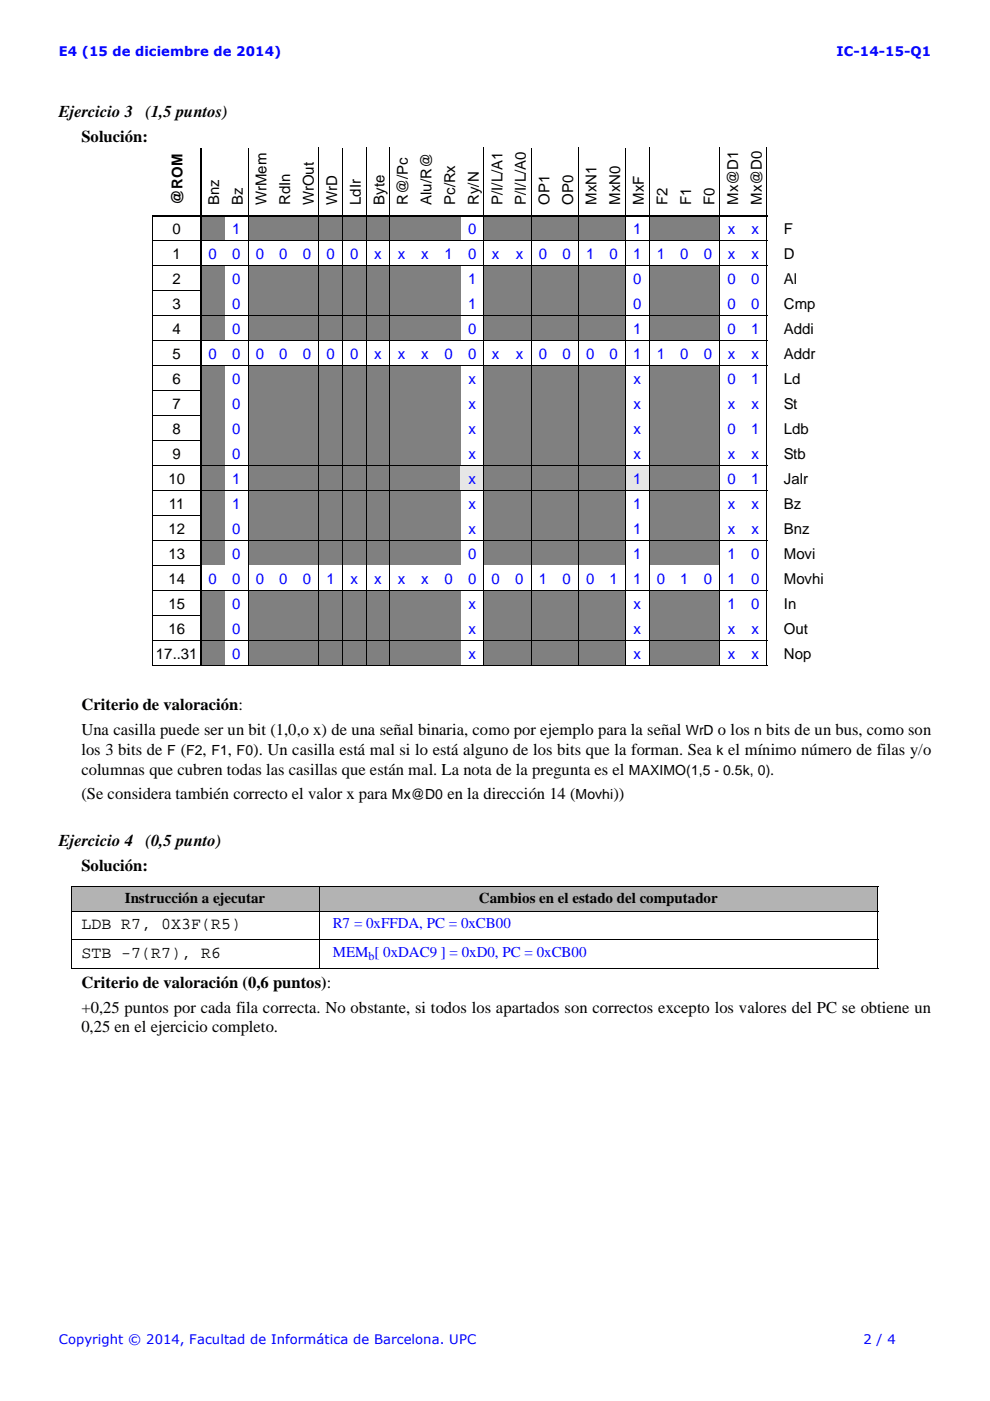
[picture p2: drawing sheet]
<svg xmlns="http://www.w3.org/2000/svg" width="210mm" height="297mm" viewBox="0 0 210 297" stroke-linecap="round" stroke-linejoin="round" font-family="sans-serif">
<defs><g id="words">
<g font-size="3.5">
<text x="12.4" y="24.9">Ejercicio 3</text>
<text x="30.9" y="24.9">(1,5 puntos)</text>
<text x="17.3" y="30.2">Solución:</text>
<text x="17.3" y="150.5">Criterio de valoración:</text>
<text x="17.3" y="155.7">Una casilla puede ser un bit (1,0,o x) de una señal binaria, como por ejemplo para la señal</text>
<text x="152.2" y="155.7">o los</text>
<text x="162.5" y="155.7">bits de un bus, como son</text>
<text x="17.3" y="160">los 3 bits de</text>
<text x="38.3" y="160">(</text>
<text x="43" y="160">,</text>
<text x="48.3" y="160">,</text>
<text x="53.7" y="160">). Un casilla está mal si lo está alguno de los bits que la forman. Sea</text>
<text x="154.4" y="160">el mínimo número de filas y/o</text>
<text x="17.3" y="164.2">columnas que cubren todas las casillas que están mal. La nota de la pregunta es el</text>
<text x="163.3" y="164.2">.</text>
<text x="17.3" y="169.5">(Se considera también correcto el valor x para</text>
<text x="94.9" y="169.5">en la dirección 14 (</text>
<text x="130" y="169.5">))</text>
<text x="12.4" y="179.4">Ejercicio 4</text>
<text x="30.9" y="179.4">(0,5 punto)</text>
<text x="17.3" y="184.7">Solución:</text>
<text x="17.3" y="197">LDB R7, 0X3F(R5)</text>
<text x="17.3" y="203">STB -7(R7), R6</text>
<text x="17.3" y="209.4">Criterio de valoración (0,6 puntos):</text>
<text x="17.3" y="214.7">+0,25 puntos por cada fila correcta. No obstante, si todos los apartados son correctos excepto los valores del PC se obtiene un</text>
<text x="17.3" y="218.9">0,25 en el ejercicio completo.</text>
</g>
<g font-size="3.2">
<text x="38.7" y="43.4" transform="rotate(-90 38.7 43.4)">@ROM</text>
<text x="46.5" y="43.4" transform="rotate(-90 46.5 43.4)">Bnz</text>
<text x="51.5" y="43.4" transform="rotate(-90 51.5 43.4)">Bz</text>
<text x="56.5" y="43.4" transform="rotate(-90 56.5 43.4)">WrMem</text>
<text x="61.5" y="43.4" transform="rotate(-90 61.5 43.4)">RdIn</text>
<text x="66.5" y="43.4" transform="rotate(-90 66.5 43.4)">WrOut</text>
<text x="71.5" y="43.4" transform="rotate(-90 71.5 43.4)">WrD</text>
<text x="76.5" y="43.4" transform="rotate(-90 76.5 43.4)">LdIr</text>
<text x="81.5" y="43.4" transform="rotate(-90 81.5 43.4)">Byte</text>
<text x="86.5" y="43.4" transform="rotate(-90 86.5 43.4)">R@/Pc</text>
<text x="91.5" y="43.4" transform="rotate(-90 91.5 43.4)">Alu/R@</text>
<text x="96.5" y="43.4" transform="rotate(-90 96.5 43.4)">Pc/Rx</text>
<text x="101.5" y="43.4" transform="rotate(-90 101.5 43.4)">Ry/N</text>
<text x="106.5" y="43.4" transform="rotate(-90 106.5 43.4)">P/I/L/A1</text>
<text x="111.5" y="43.4" transform="rotate(-90 111.5 43.4)">P/I/L/A0</text>
<text x="116.5" y="43.4" transform="rotate(-90 116.5 43.4)">OP1</text>
<text x="121.5" y="43.4" transform="rotate(-90 121.5 43.4)">OP0</text>
<text x="126.5" y="43.4" transform="rotate(-90 126.5 43.4)">MxN1</text>
<text x="131.5" y="43.4" transform="rotate(-90 131.5 43.4)">MxN0</text>
<text x="136.5" y="43.4" transform="rotate(-90 136.5 43.4)">MxF</text>
<text x="141.5" y="43.4" transform="rotate(-90 141.5 43.4)">F2</text>
<text x="146.5" y="43.4" transform="rotate(-90 146.5 43.4)">F1</text>
<text x="151.5" y="43.4" transform="rotate(-90 151.5 43.4)">F0</text>
<text x="156.5" y="43.4" transform="rotate(-90 156.5 43.4)">Mx@D1</text>
<text x="161.5" y="43.4" transform="rotate(-90 161.5 43.4)">Mx@D0</text>
<text x="36.6" y="49.7">0</text>
<text x="166.2" y="49.7">F</text>
<text x="36.6" y="55">1</text>
<text x="166.2" y="55">D</text>
<text x="36.6" y="60.3">2</text>
<text x="36.6" y="65.6">3</text>
<text x="166.2" y="60.3">Al</text>
<text x="166.2" y="65.6">Cmp</text>
<text x="36.6" y="70.9">4</text>
<text x="166.2" y="70.9">Addi</text>
<text x="36.6" y="76.2">5</text>
<text x="166.2" y="76.2">Addr</text>
<text x="36.6" y="81.4">6</text>
<text x="166.2" y="81.4">Ld</text>
<text x="36.6" y="86.7">7</text>
<text x="166.2" y="86.7">St</text>
<text x="36.6" y="92">8</text>
<text x="166.2" y="92">Ldb</text>
<text x="36.6" y="97.3">9</text>
<text x="166.2" y="97.3">Stb</text>
<text x="35.7" y="102.6">10</text>
<text x="35.8" y="107.9">11</text>
<text x="166.2" y="102.6">Jalr</text>
<text x="166.2" y="107.9">Bz</text>
<text x="35.7" y="113.2">12</text>
<text x="166.2" y="113.2">Bnz</text>
<text x="35.7" y="118.5">13</text>
<text x="166.2" y="118.5">Movi</text>
<text x="35.7" y="123.8">14</text>
<text x="166.2" y="123.8">Movhi</text>
<text x="35.7" y="129.1">15</text>
<text x="166.2" y="129.1">In</text>
<text x="35.7" y="134.4">16</text>
<text x="166.2" y="134.4">Out</text>
<text x="33.1" y="139.7">17..31</text>
<text x="166.2" y="139.7">Nop</text>
<text x="26.5" y="191.5">Instrucción a ejecutar</text>
<text x="101.6" y="191.5">Cambios en el estado del computador</text>
</g>
<g font-size="3.2" fill="#00f">
<text x="49.2" y="49.7">1</text>
<text x="99.2" y="49.7">0</text>
<text x="134.2" y="49.7">1</text>
<text x="154.3" y="49.7">x</text>
<text x="159.3" y="49.7">x</text>
<text x="44.2" y="55">0</text>
<text x="49.2" y="55">0</text>
<text x="54.2" y="55">0</text>
<text x="59.2" y="55">0</text>
<text x="64.2" y="55">0</text>
<text x="69.3" y="55">0</text>
<text x="74.3" y="55">0</text>
<text x="79.3" y="55">x</text>
<text x="84.3" y="55">x</text>
<text x="89.3" y="55">x</text>
<text x="94.2" y="55">1</text>
<text x="99.2" y="55">0</text>
<text x="104.3" y="55">x</text>
<text x="109.3" y="55">x</text>
<text x="114.3" y="55">0</text>
<text x="119.3" y="55">0</text>
<text x="124.2" y="55">1</text>
<text x="129.2" y="55">0</text>
<text x="134.2" y="55">1</text>
<text x="139.2" y="55">1</text>
<text x="144.2" y="55">0</text>
<text x="149.2" y="55">0</text>
<text x="154.3" y="55">x</text>
<text x="159.3" y="55">x</text>
<text x="49.2" y="60.3">0</text>
<text x="49.2" y="65.6">0</text>
<text x="99.2" y="60.3">1</text>
<text x="99.2" y="65.6">1</text>
<text x="134.2" y="60.3">0</text>
<text x="134.2" y="65.6">0</text>
<text x="154.2" y="60.3">0</text>
<text x="154.2" y="65.6">0</text>
<text x="159.3" y="60.3">0</text>
<text x="159.3" y="65.6">0</text>
<text x="49.2" y="70.9">0</text>
<text x="99.2" y="70.9">0</text>
<text x="134.2" y="70.9">1</text>
<text x="154.2" y="70.9">0</text>
<text x="159.3" y="70.9">1</text>
<text x="44.2" y="76.2">0</text>
<text x="49.2" y="76.2">0</text>
<text x="54.2" y="76.2">0</text>
<text x="59.2" y="76.2">0</text>
<text x="64.2" y="76.2">0</text>
<text x="69.3" y="76.2">0</text>
<text x="74.3" y="76.2">0</text>
<text x="79.3" y="76.2">x</text>
<text x="84.3" y="76.2">x</text>
<text x="89.3" y="76.2">x</text>
<text x="94.2" y="76.2">0</text>
<text x="99.2" y="76.2">0</text>
<text x="104.3" y="76.2">x</text>
<text x="109.3" y="76.2">x</text>
<text x="114.3" y="76.2">0</text>
<text x="119.3" y="76.2">0</text>
<text x="124.2" y="76.2">0</text>
<text x="129.2" y="76.2">0</text>
<text x="134.2" y="76.2">1</text>
<text x="139.2" y="76.2">1</text>
<text x="144.2" y="76.2">0</text>
<text x="149.2" y="76.2">0</text>
<text x="154.3" y="76.2">x</text>
<text x="159.3" y="76.2">x</text>
<text x="49.2" y="81.4">0</text>
<text x="99.3" y="81.4">x</text>
<text x="134.3" y="81.4">x</text>
<text x="154.2" y="81.4">0</text>
<text x="159.3" y="81.4">1</text>
<text x="49.2" y="86.7">0</text>
<text x="99.3" y="86.7">x</text>
<text x="134.3" y="86.7">x</text>
<text x="154.3" y="86.7">x</text>
<text x="159.3" y="86.7">x</text>
<text x="49.2" y="92">0</text>
<text x="99.3" y="92">x</text>
<text x="134.3" y="92">x</text>
<text x="154.2" y="92">0</text>
<text x="159.3" y="92">1</text>
<text x="49.2" y="97.3">0</text>
<text x="99.3" y="97.3">x</text>
<text x="134.3" y="97.3">x</text>
<text x="154.3" y="97.3">x</text>
<text x="159.3" y="97.3">x</text>
<text x="49.2" y="102.6">1</text>
<text x="49.2" y="107.9">1</text>
<text x="99.3" y="102.6">x</text>
<text x="99.3" y="107.9">x</text>
<text x="134.2" y="102.6">1</text>
<text x="134.2" y="107.9">1</text>
<text x="154.2" y="102.6">0</text>
<text x="154.3" y="107.9">x</text>
<text x="159.3" y="102.6">1</text>
<text x="159.3" y="107.9">x</text>
<text x="49.2" y="113.2">0</text>
<text x="99.3" y="113.2">x</text>
<text x="134.2" y="113.2">1</text>
<text x="154.3" y="113.2">x</text>
<text x="159.3" y="113.2">x</text>
<text x="49.2" y="118.5">0</text>
<text x="99.2" y="118.5">0</text>
<text x="134.2" y="118.5">1</text>
<text x="154.2" y="118.5">1</text>
<text x="159.3" y="118.5">0</text>
<text x="44.2" y="123.8">0</text>
<text x="49.2" y="123.8">0</text>
<text x="54.2" y="123.8">0</text>
<text x="59.2" y="123.8">0</text>
<text x="64.2" y="123.8">0</text>
<text x="69.3" y="123.8">1</text>
<text x="74.3" y="123.8">x</text>
<text x="79.3" y="123.8">x</text>
<text x="84.3" y="123.8">x</text>
<text x="89.3" y="123.8">x</text>
<text x="94.2" y="123.8">0</text>
<text x="99.2" y="123.8">0</text>
<text x="104.2" y="123.8">0</text>
<text x="109.2" y="123.8">0</text>
<text x="114.3" y="123.8">1</text>
<text x="119.3" y="123.8">0</text>
<text x="124.2" y="123.8">0</text>
<text x="129.2" y="123.8">1</text>
<text x="134.2" y="123.8">1</text>
<text x="139.2" y="123.8">0</text>
<text x="144.2" y="123.8">1</text>
<text x="149.2" y="123.8">0</text>
<text x="154.2" y="123.8">1</text>
<text x="159.3" y="123.8">0</text>
<text x="49.2" y="129.1">0</text>
<text x="99.3" y="129.1">x</text>
<text x="134.3" y="129.1">x</text>
<text x="154.2" y="129.1">1</text>
<text x="159.3" y="129.1">0</text>
<text x="49.2" y="134.4">0</text>
<text x="99.3" y="134.4">x</text>
<text x="134.3" y="134.4">x</text>
<text x="154.3" y="134.4">x</text>
<text x="159.3" y="134.4">x</text>
<text x="49.2" y="139.7">0</text>
<text x="99.3" y="139.7">x</text>
<text x="134.3" y="139.7">x</text>
<text x="154.3" y="139.7">x</text>
<text x="159.3" y="139.7">x</text>
<text x="70.6" y="196.8">R7 = 0xFFDA, PC = 0xCB00</text>
<text x="70.6" y="202.8">MEM [ 0xDAC9 ] = 0xD0, PC = 0xCB00</text>
</g>
<g font-size="3">
<text x="145.4" y="155.7">WrD</text>
<text x="159.9" y="155.7">n</text>
<text x="35.5" y="160">F</text>
<text x="39.5" y="160">F2 F1 F0</text>
<text x="151.9" y="160">k</text>
<text x="133.3" y="164.2">MAXIMO(1,5 - 0.5k, 0)</text>
<text x="83.1" y="169.5">Mx@D0</text>
<text x="122" y="169.5">Movhi</text>
</g>
<g font-size="2.8" fill="#00f">
<text x="12.4" y="11.9">E4 (15 de diciembre de 2014)</text>
<text x="177.4" y="11.9">IC-14-15-Q1</text>
<text x="12.4" y="284.9">Copyright © 2014, Facultad de Informática de Barcelona. UPC</text>
<text x="183.1" y="284.9">2 / 4</text>
</g>
<text font-size="2.5" fill="#00f" x="78.1" y="203.6">b</text>
</g></defs>
<g fill="#808080">
<path d="M42.6 45.8h5v5.3h-5z"/>
<path d="M52.6 45.8h5v5.3h-5z"/>
<path d="M57.6 45.8h5v5.3h-5z"/>
<path d="M62.6 45.8h5v5.3h-5z"/>
<path d="M67.6 45.8h5v5.3h-5z"/>
<path d="M72.6 45.8h5v5.3h-5z"/>
<path d="M77.6 45.8h5v5.3h-5z"/>
<path d="M82.6 45.8h5v5.3h-5z"/>
<path d="M87.6 45.8h5v5.3h-5z"/>
<path d="M92.6 45.8h5v5.3h-5z"/>
<path d="M102.6 45.8h5v5.3h-5z"/>
<path d="M107.6 45.8h5v5.3h-5z"/>
<path d="M112.6 45.8h5v5.3h-5z"/>
<path d="M117.6 45.8h5v5.3h-5z"/>
<path d="M122.6 45.8h5v5.3h-5z"/>
<path d="M127.6 45.8h5v5.3h-5z"/>
<path d="M137.6 45.8h5v5.3h-5z"/>
<path d="M142.6 45.8h5v5.3h-5z"/>
<path d="M147.6 45.8h5v5.3h-5z"/>
<path d="M42.6 56.4h5v5.3h-5z"/>
<path d="M52.6 56.4h5v5.3h-5z"/>
<path d="M57.6 56.4h5v5.3h-5z"/>
<path d="M62.6 56.4h5v5.3h-5z"/>
<path d="M67.6 56.4h5v5.3h-5z"/>
<path d="M72.6 56.4h5v5.3h-5z"/>
<path d="M77.6 56.4h5v5.3h-5z"/>
<path d="M82.6 56.4h5v5.3h-5z"/>
<path d="M87.6 56.4h5v5.3h-5z"/>
<path d="M92.6 56.4h5v5.3h-5z"/>
<path d="M102.6 56.4h5v5.3h-5z"/>
<path d="M107.6 56.4h5v5.3h-5z"/>
<path d="M112.6 56.4h5v5.3h-5z"/>
<path d="M117.6 56.4h5v5.3h-5z"/>
<path d="M122.6 56.4h5v5.3h-5z"/>
<path d="M127.6 56.4h5v5.3h-5z"/>
<path d="M137.6 56.4h5v5.3h-5z"/>
<path d="M142.6 56.4h5v5.3h-5z"/>
<path d="M147.6 56.4h5v5.3h-5z"/>
<path d="M42.6 61.7h5v5.3h-5z"/>
<path d="M52.6 61.7h5v5.3h-5z"/>
<path d="M57.6 61.7h5v5.3h-5z"/>
<path d="M62.6 61.7h5v5.3h-5z"/>
<path d="M67.6 61.7h5v5.3h-5z"/>
<path d="M72.6 61.7h5v5.3h-5z"/>
<path d="M77.6 61.7h5v5.3h-5z"/>
<path d="M82.6 61.7h5v5.3h-5z"/>
<path d="M87.6 61.7h5v5.3h-5z"/>
<path d="M92.6 61.7h5v5.3h-5z"/>
<path d="M102.6 61.7h5v5.3h-5z"/>
<path d="M107.6 61.7h5v5.3h-5z"/>
<path d="M112.6 61.7h5v5.3h-5z"/>
<path d="M117.6 61.7h5v5.3h-5z"/>
<path d="M122.6 61.7h5v5.3h-5z"/>
<path d="M127.6 61.7h5v5.3h-5z"/>
<path d="M137.6 61.7h5v5.3h-5z"/>
<path d="M142.6 61.7h5v5.3h-5z"/>
<path d="M147.6 61.7h5v5.3h-5z"/>
<path d="M42.6 67h5v5.3h-5z"/>
<path d="M52.6 67h5v5.3h-5z"/>
<path d="M57.6 67h5v5.3h-5z"/>
<path d="M62.6 67h5v5.3h-5z"/>
<path d="M67.6 67h5v5.3h-5z"/>
<path d="M72.6 67h5v5.3h-5z"/>
<path d="M77.6 67h5v5.3h-5z"/>
<path d="M82.6 67h5v5.3h-5z"/>
<path d="M87.6 67h5v5.3h-5z"/>
<path d="M92.6 67h5v5.3h-5z"/>
<path d="M102.6 67h5v5.3h-5z"/>
<path d="M107.6 67h5v5.3h-5z"/>
<path d="M112.6 67h5v5.3h-5z"/>
<path d="M117.6 67h5v5.3h-5z"/>
<path d="M122.6 67h5v5.3h-5z"/>
<path d="M127.6 67h5v5.3h-5z"/>
<path d="M137.6 67h5v5.3h-5z"/>
<path d="M142.6 67h5v5.3h-5z"/>
<path d="M147.6 67h5v5.3h-5z"/>
<path d="M42.6 77.6h5v5.2h-5z"/>
<path d="M52.6 77.6h5v5.2h-5z"/>
<path d="M57.6 77.6h5v5.2h-5z"/>
<path d="M62.6 77.6h5v5.2h-5z"/>
<path d="M67.6 77.6h5v5.2h-5z"/>
<path d="M72.6 77.6h5v5.2h-5z"/>
<path d="M77.6 77.6h5v5.2h-5z"/>
<path d="M82.6 77.6h5v5.2h-5z"/>
<path d="M87.6 77.6h5v5.2h-5z"/>
<path d="M92.6 77.6h5v5.2h-5z"/>
<path d="M102.6 77.6h5v5.2h-5z"/>
<path d="M107.6 77.6h5v5.2h-5z"/>
<path d="M112.6 77.6h5v5.2h-5z"/>
<path d="M117.6 77.6h5v5.2h-5z"/>
<path d="M122.6 77.6h5v5.2h-5z"/>
<path d="M127.6 77.6h5v5.2h-5z"/>
<path d="M137.6 77.6h5v5.2h-5z"/>
<path d="M142.6 77.6h5v5.2h-5z"/>
<path d="M147.6 77.6h5v5.2h-5z"/>
<path d="M42.6 82.8h5v5.3h-5z"/>
<path d="M52.6 82.8h5v5.3h-5z"/>
<path d="M57.6 82.8h5v5.3h-5z"/>
<path d="M62.6 82.8h5v5.3h-5z"/>
<path d="M67.6 82.8h5v5.3h-5z"/>
<path d="M72.6 82.8h5v5.3h-5z"/>
<path d="M77.6 82.8h5v5.3h-5z"/>
<path d="M82.6 82.8h5v5.3h-5z"/>
<path d="M87.6 82.8h5v5.3h-5z"/>
<path d="M92.6 82.8h5v5.3h-5z"/>
<path d="M102.6 82.8h5v5.3h-5z"/>
<path d="M107.6 82.8h5v5.3h-5z"/>
<path d="M112.6 82.8h5v5.3h-5z"/>
<path d="M117.6 82.8h5v5.3h-5z"/>
<path d="M122.6 82.8h5v5.3h-5z"/>
<path d="M127.6 82.8h5v5.3h-5z"/>
<path d="M137.6 82.8h5v5.3h-5z"/>
<path d="M142.6 82.8h5v5.3h-5z"/>
<path d="M147.6 82.8h5v5.3h-5z"/>
<path d="M42.6 88.1h5v5.3h-5z"/>
<path d="M52.6 88.1h5v5.3h-5z"/>
<path d="M57.6 88.1h5v5.3h-5z"/>
<path d="M62.6 88.1h5v5.3h-5z"/>
<path d="M67.6 88.1h5v5.3h-5z"/>
<path d="M72.6 88.1h5v5.3h-5z"/>
<path d="M77.6 88.1h5v5.3h-5z"/>
<path d="M82.6 88.1h5v5.3h-5z"/>
<path d="M87.6 88.1h5v5.3h-5z"/>
<path d="M92.6 88.1h5v5.3h-5z"/>
<path d="M102.6 88.1h5v5.3h-5z"/>
<path d="M107.6 88.1h5v5.3h-5z"/>
<path d="M112.6 88.1h5v5.3h-5z"/>
<path d="M117.6 88.1h5v5.3h-5z"/>
<path d="M122.6 88.1h5v5.3h-5z"/>
<path d="M127.6 88.1h5v5.3h-5z"/>
<path d="M137.6 88.1h5v5.3h-5z"/>
<path d="M142.6 88.1h5v5.3h-5z"/>
<path d="M147.6 88.1h5v5.3h-5z"/>
<path d="M42.6 93.4h5v5.3h-5z"/>
<path d="M52.6 93.4h5v5.3h-5z"/>
<path d="M57.6 93.4h5v5.3h-5z"/>
<path d="M62.6 93.4h5v5.3h-5z"/>
<path d="M67.6 93.4h5v5.3h-5z"/>
<path d="M72.6 93.4h5v5.3h-5z"/>
<path d="M77.6 93.4h5v5.3h-5z"/>
<path d="M82.6 93.4h5v5.3h-5z"/>
<path d="M87.6 93.4h5v5.3h-5z"/>
<path d="M92.6 93.4h5v5.3h-5z"/>
<path d="M102.6 93.4h5v5.3h-5z"/>
<path d="M107.6 93.4h5v5.3h-5z"/>
<path d="M112.6 93.4h5v5.3h-5z"/>
<path d="M117.6 93.4h5v5.3h-5z"/>
<path d="M122.6 93.4h5v5.3h-5z"/>
<path d="M127.6 93.4h5v5.3h-5z"/>
<path d="M137.6 93.4h5v5.3h-5z"/>
<path d="M142.6 93.4h5v5.3h-5z"/>
<path d="M147.6 93.4h5v5.3h-5z"/>
<path d="M42.6 98.7h5v5.3h-5z"/>
<path d="M52.6 98.7h5v5.3h-5z"/>
<path d="M57.6 98.7h5v5.3h-5z"/>
<path d="M62.6 98.7h5v5.3h-5z"/>
<path d="M67.6 98.7h5v5.3h-5z"/>
<path d="M72.6 98.7h5v5.3h-5z"/>
<path d="M77.6 98.7h5v5.3h-5z"/>
<path d="M82.6 98.7h5v5.3h-5z"/>
<path d="M87.6 98.7h5v5.3h-5z"/>
<path d="M92.6 98.7h5v5.3h-5z"/>
</g>
<path d="M97.6 98.7h5v5.3h-5z" fill="#e6e6e6"/>
<g fill="#808080">
<path d="M102.6 98.7h5v5.3h-5z"/>
<path d="M107.6 98.7h5v5.3h-5z"/>
<path d="M112.6 98.7h5v5.3h-5z"/>
<path d="M117.6 98.7h5v5.3h-5z"/>
<path d="M122.6 98.7h5v5.3h-5z"/>
<path d="M127.6 98.7h5v5.3h-5z"/>
</g>
<path d="M132.6 98.7h5v5.3h-5z" fill="#e6e6e6"/>
<g fill="#808080">
<path d="M137.6 98.7h5v5.3h-5z"/>
<path d="M142.6 98.7h5v5.3h-5z"/>
<path d="M147.6 98.7h5v5.3h-5z"/>
<path d="M42.6 104h5v5.3h-5z"/>
<path d="M52.6 104h5v5.3h-5z"/>
<path d="M57.6 104h5v5.3h-5z"/>
<path d="M62.6 104h5v5.3h-5z"/>
<path d="M67.6 104h5v5.3h-5z"/>
<path d="M72.6 104h5v5.3h-5z"/>
<path d="M77.6 104h5v5.3h-5z"/>
<path d="M82.6 104h5v5.3h-5z"/>
<path d="M87.6 104h5v5.3h-5z"/>
<path d="M92.6 104h5v5.3h-5z"/>
<path d="M102.6 104h5v5.3h-5z"/>
<path d="M107.6 104h5v5.3h-5z"/>
<path d="M112.6 104h5v5.3h-5z"/>
<path d="M117.6 104h5v5.3h-5z"/>
<path d="M122.6 104h5v5.3h-5z"/>
<path d="M127.6 104h5v5.3h-5z"/>
<path d="M137.6 104h5v5.3h-5z"/>
<path d="M142.6 104h5v5.3h-5z"/>
<path d="M147.6 104h5v5.3h-5z"/>
<path d="M42.6 109.3h5v5.3h-5z"/>
<path d="M52.6 109.3h5v5.3h-5z"/>
<path d="M57.6 109.3h5v5.3h-5z"/>
<path d="M62.6 109.3h5v5.3h-5z"/>
<path d="M67.6 109.3h5v5.3h-5z"/>
<path d="M72.6 109.3h5v5.3h-5z"/>
<path d="M77.6 109.3h5v5.3h-5z"/>
<path d="M82.6 109.3h5v5.3h-5z"/>
<path d="M87.6 109.3h5v5.3h-5z"/>
<path d="M92.6 109.3h5v5.3h-5z"/>
<path d="M102.6 109.3h5v5.3h-5z"/>
<path d="M107.6 109.3h5v5.3h-5z"/>
<path d="M112.6 109.3h5v5.3h-5z"/>
<path d="M117.6 109.3h5v5.3h-5z"/>
<path d="M122.6 109.3h5v5.3h-5z"/>
<path d="M127.6 109.3h5v5.3h-5z"/>
<path d="M137.6 109.3h5v5.3h-5z"/>
<path d="M142.6 109.3h5v5.3h-5z"/>
<path d="M147.6 109.3h5v5.3h-5z"/>
<path d="M42.6 114.6h5v5.3h-5z"/>
<path d="M52.6 114.6h5v5.3h-5z"/>
<path d="M57.6 114.6h5v5.3h-5z"/>
<path d="M62.6 114.6h5v5.3h-5z"/>
<path d="M67.6 114.6h5v5.3h-5z"/>
<path d="M72.6 114.6h5v5.3h-5z"/>
<path d="M77.6 114.6h5v5.3h-5z"/>
<path d="M82.6 114.6h5v5.3h-5z"/>
<path d="M87.6 114.6h5v5.3h-5z"/>
<path d="M92.6 114.6h5v5.3h-5z"/>
<path d="M102.6 114.6h5v5.3h-5z"/>
<path d="M107.6 114.6h5v5.3h-5z"/>
<path d="M112.6 114.6h5v5.3h-5z"/>
<path d="M117.6 114.6h5v5.3h-5z"/>
<path d="M122.6 114.6h5v5.3h-5z"/>
<path d="M127.6 114.6h5v5.3h-5z"/>
<path d="M137.6 114.6h5v5.3h-5z"/>
<path d="M142.6 114.6h5v5.3h-5z"/>
<path d="M147.6 114.6h5v5.3h-5z"/>
<path d="M42.6 125.2h5v5.3h-5z"/>
<path d="M52.6 125.2h5v5.3h-5z"/>
<path d="M57.6 125.2h5v5.3h-5z"/>
<path d="M62.6 125.2h5v5.3h-5z"/>
<path d="M67.6 125.2h5v5.3h-5z"/>
<path d="M72.6 125.2h5v5.3h-5z"/>
<path d="M77.6 125.2h5v5.3h-5z"/>
<path d="M82.6 125.2h5v5.3h-5z"/>
<path d="M87.6 125.2h5v5.3h-5z"/>
<path d="M92.6 125.2h5v5.3h-5z"/>
<path d="M102.6 125.2h5v5.3h-5z"/>
<path d="M107.6 125.2h5v5.3h-5z"/>
<path d="M112.6 125.2h5v5.3h-5z"/>
<path d="M117.6 125.2h5v5.3h-5z"/>
<path d="M122.6 125.2h5v5.3h-5z"/>
<path d="M127.6 125.2h5v5.3h-5z"/>
<path d="M137.6 125.2h5v5.3h-5z"/>
<path d="M142.6 125.2h5v5.3h-5z"/>
<path d="M147.6 125.2h5v5.3h-5z"/>
<path d="M42.6 130.5h5v5.3h-5z"/>
<path d="M52.6 130.5h5v5.3h-5z"/>
<path d="M57.6 130.5h5v5.3h-5z"/>
<path d="M62.6 130.5h5v5.3h-5z"/>
<path d="M67.6 130.5h5v5.3h-5z"/>
<path d="M72.6 130.5h5v5.3h-5z"/>
<path d="M77.6 130.5h5v5.3h-5z"/>
<path d="M82.6 130.5h5v5.3h-5z"/>
<path d="M87.6 130.5h5v5.3h-5z"/>
<path d="M92.6 130.5h5v5.3h-5z"/>
<path d="M102.6 130.5h5v5.3h-5z"/>
<path d="M107.6 130.5h5v5.3h-5z"/>
<path d="M112.6 130.5h5v5.3h-5z"/>
<path d="M117.6 130.5h5v5.3h-5z"/>
<path d="M122.6 130.5h5v5.3h-5z"/>
<path d="M127.6 130.5h5v5.3h-5z"/>
<path d="M137.6 130.5h5v5.3h-5z"/>
<path d="M142.6 130.5h5v5.3h-5z"/>
<path d="M147.6 130.5h5v5.3h-5z"/>
<path d="M42.6 135.8h5v5.3h-5z"/>
<path d="M52.6 135.8h5v5.3h-5z"/>
<path d="M57.6 135.8h5v5.3h-5z"/>
<path d="M62.6 135.8h5v5.3h-5z"/>
<path d="M67.6 135.8h5v5.3h-5z"/>
<path d="M72.6 135.8h5v5.3h-5z"/>
<path d="M77.6 135.8h5v5.3h-5z"/>
<path d="M82.6 135.8h5v5.3h-5z"/>
<path d="M87.6 135.8h5v5.3h-5z"/>
<path d="M92.6 135.8h5v5.3h-5z"/>
<path d="M102.6 135.8h5v5.3h-5z"/>
<path d="M107.6 135.8h5v5.3h-5z"/>
<path d="M112.6 135.8h5v5.3h-5z"/>
<path d="M117.6 135.8h5v5.3h-5z"/>
<path d="M122.6 135.8h5v5.3h-5z"/>
<path d="M127.6 135.8h5v5.3h-5z"/>
<path d="M137.6 135.8h5v5.3h-5z"/>
<path d="M142.6 135.8h5v5.3h-5z"/>
<path d="M147.6 135.8h5v5.3h-5z"/>
</g>
<g fill="#b3b3b3">
<path d="M15.2 188h52.4v5.3h-52.4z"/>
<path d="M67.6 188h118.5v5.3h-118.5z"/>
</g>
<g fill="none" stroke="#000" stroke-width=".21">
<path d="M52.6 31.3v109.8M67.6 31.3v109.8M72.6 31.3v109.8M77.6 31.3v109.8M82.6 31.3v109.8M102.6 31.3v109.8M112.6 31.3v109.8M122.6 31.3v109.8M132.6 31.3v109.8M137.6 31.3v109.8M152.6 31.3v109.8M162.6 31.3v14.3"/>
<path d="M32.3 51.1h130.4M32.3 56.4h130.4M32.3 46v95M162.6 46v95M32.3 61.7h10.5M32.3 67h130.4M32.3 72.3h130.4M32.3 77.6h130.4M32.3 82.8h10.5M32.3 88.1h10.5M32.3 93.4h10.5M32.3 98.7h130.4"/>
<path d="M32.3 104h130.4M32.3 109.3h10.5M32.3 114.6h130.4M32.3 119.9h10.5M32.3 125.2h130.4M32.3 130.5h10.5M32.3 135.8h130.4M32.3 141.1h130.4M15.1 188h171.1M15.1 193.3h171.1M15.1 199.3h171.1M15.2 188.1v17.1"/>
<path d="M67.6 187.9v17.5M186.1 188.1v17.1M15.1 205.3h171.1"/>
</g>
<path d="M42.6 31.3v109.8M32.3 45.8h130.4" fill="none" stroke="#000" stroke-width=".34"/>
<use href="#words"/>
</svg>
